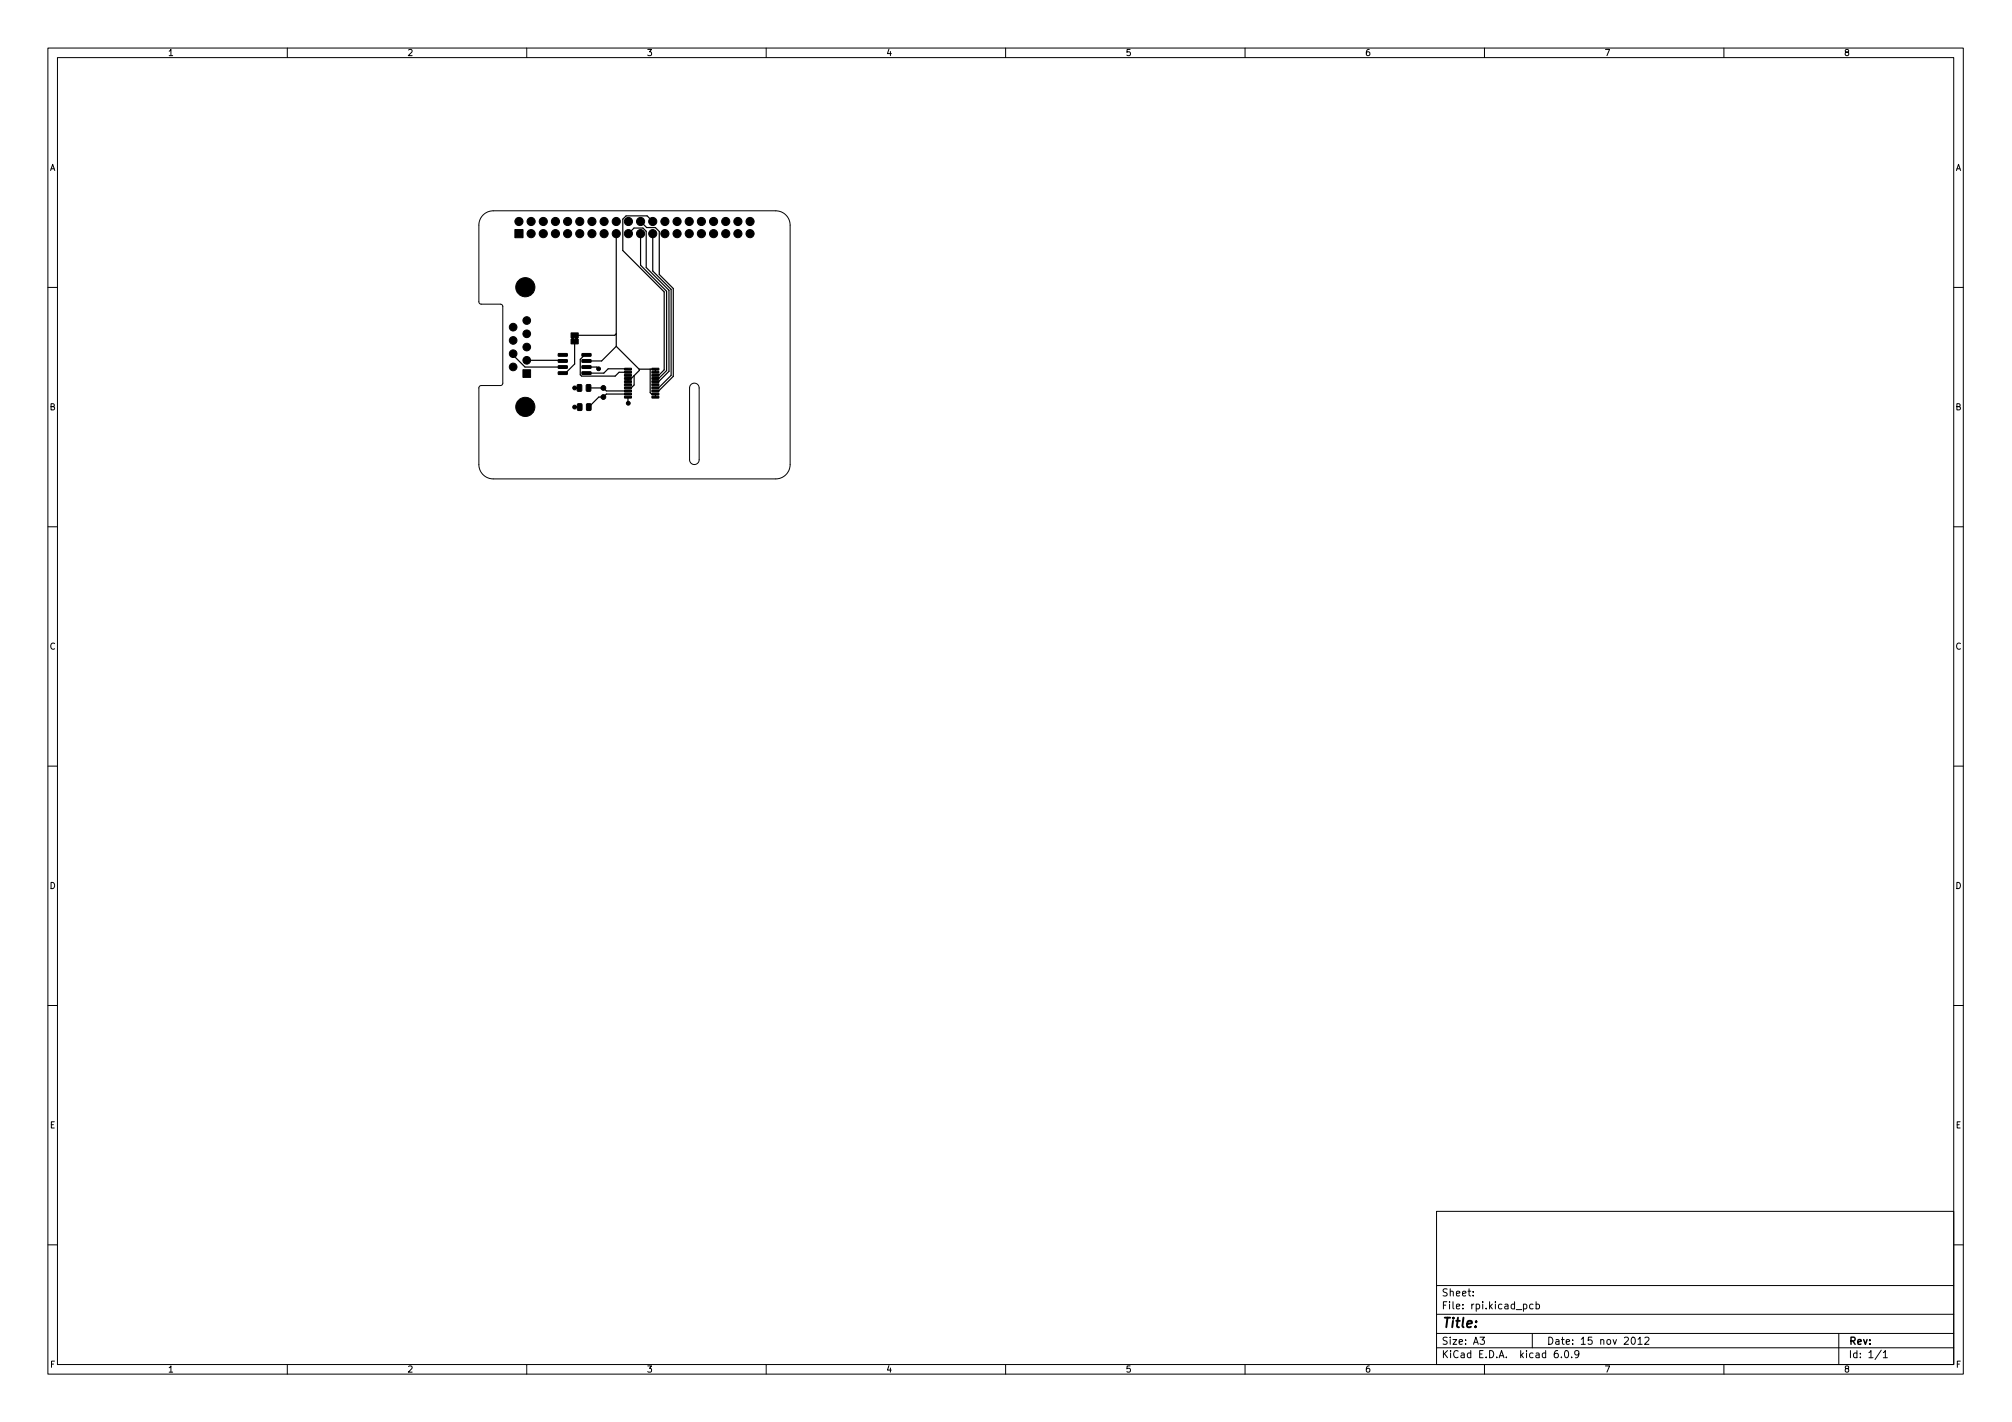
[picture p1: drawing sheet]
<svg xmlns="http://www.w3.org/2000/svg" width="420mm" height="297mm" viewBox="0 0 420 297" stroke-linecap="round" stroke-linejoin="round" font-family="sans-serif">
<defs><g id="words">
<text font-size="2.8" x="301" y="277.3">Title:</text>
<g font-size="2.1">
<text x="301" y="273.5">File: rpi.kicad_pcb</text>
<text x="301" y="270.8">Sheet:</text>
<text x="301" y="280.9">Size: A3</text>
<text x="323" y="280.9">Date: 15 nov 2012</text>
<text x="386" y="280.9">Rev:</text>
<text x="301" y="283.7">KiCad E.D.A. kicad 6.0.9</text>
<text x="386" y="283.7">Id: 1/1</text>
</g>
<g font-size="1.8">
<text x="35" y="11.7">1</text>
<text x="85" y="11.7">2</text>
<text x="135" y="11.7">3</text>
<text x="185" y="11.7">4</text>
<text x="235" y="11.7">5</text>
<text x="285" y="11.7">6</text>
<text x="335" y="11.7">7</text>
<text x="385" y="11.7">8</text>
<text x="10.3" y="35.7">A</text>
<text x="408.3" y="35.7">A</text>
<text x="10.3" y="85.7">B</text>
<text x="408.3" y="85.7">B</text>
<text x="10.3" y="135.7">C</text>
<text x="408.3" y="135.7">C</text>
<text x="10.3" y="185.7">D</text>
<text x="408.3" y="185.7">D</text>
<text x="10.4" y="235.7">E</text>
<text x="408.4" y="235.7">E</text>
<text x="10.4" y="285.7">F</text>
<text x="35" y="286.7">1</text>
<text x="85" y="286.7">2</text>
<text x="135" y="286.7">3</text>
<text x="185" y="286.7">4</text>
<text x="235" y="286.7">5</text>
<text x="285" y="286.7">6</text>
<text x="335" y="286.7">7</text>
<text x="385" y="286.7">8</text>
<text x="408.4" y="285.7">F</text>
</g>
</g></defs>
<g fill="none" stroke="#000" stroke-width=".21">
<path d="M10 10h400v277h-400zM12 12h396v273h-396zM60 10v2M110 10v2M160 10v2M210 10v2M260 10v2M310 10v2M360 10v2M100.9 44.9a3 3 0 0 1 2.1-.9h59a3 3 0 0 1 3 3v50a3 3 0 0 1-3 3h-59a3 3 0 0 1-3-3v-16.1l.5-.4h4.1l.3-.1 .1-.4v-16.1l-.5-.4h-4.1l-.4-.4v-16.1a3 3 0 0 1 .9-2.1zM10 60h2M408 60h2"/>
<path d="M144.3 80.3a1 1 0 0 1 1.1-.2 1 1 0 0 1 .6 .9v15a1 1 0 0 1-1 1 1 1 0 0 1-1-1v-15zM10 110h2M408 110h2M10 160h2M408 160h2M10 210h2M408 210h2M300 253h108v32h-108zM10 260h2M300 278.5h108M300 274.5h108M300 268.5h108"/>
<path d="M307.6 270.6v.1M307.6 269.8v.1M309.1 279.3h.9l-.5 .6 .4 .1v.7l-.2 .1-.6-.1M318.1 272.5l.5-.1 .2 .3-.1 .6h-.6M320 278.5v3M320.1 272.5l-.4-.1-.3 .3 .2 .6h.5M320.8 272.5l.4-.1 .3 .3-.1 .6h-.6M320.8 271.9v1.5M340.9 279.4l.1-.1a.8 .8 0 0 1 .5 .8 .8 .8 0 0 1-.5 .7 .99 .99 0 0 1-.1-1.4zM342.1 279.7l.4-.4v1.5M343.5 279.5l.6-.2 .3 .4-1 1.1h1M384 278.5v6.5"/>
<path d="M408 260h2M60 285v2M110 285v2M160 285v2M210 285v2M260 285v2M300 281.5h108M310 285v2M325.3 282.1l-.4 .1a1.01 1.01 0 0 0 0 1.4l.4-.1 .1-.5-.3-.3-.4 .1-.1 .2M326.1 283.5v.1M326.9 282.2l.2-.1a.8 .8 0 0 1 .5 .8 .8 .8 0 0 1-.5 .7 1 1 0 0 1-.2-1.4zM328.2 283.5v.1"/>
<path d="M329.7 282.8l-.3 .2h-.3l-.3-.2 .2-.6 .4-.1 .2 .2a.99 .99 0 0 1-.3 1.3h-.3M342.1 280.8h.8M360 285v2M392.8 282l-1.2 2M393.3 282.5l.4-.4v1.5M393.3 283.6h.8"/>
</g>
<g fill="#000" stroke="#000" stroke-width=".21">
<path d="M107.5 48h1.7v1.7h-1.7zM109.2 77.2h1.6v1.6h-1.6zM116.6 73.9l1.8-.1 .1 .5-1.9 .1zM116.6 75.1h1.8l.1 .5-1.9 .1zM116.6 76.4h1.8l.1 .5-1.9 .1zM116.6 77.7h1.8l.1 .4-1.9 .1zM119.4 70.4h.4v.5h-.4zM120.2 70.4h.4v.5h-.4zM119.2 70.8h1.6v1h-1.6zM119.2 69.5h1.6v1h-1.6zM121.5 77.7h1.9v.4l-1.8 .1zM121.5 76.4h1.9v.5l-1.8 .1z"/>
<path d="M121.5 75.1h1.9v.5l-1.8 .1zM121.5 73.9l1.9-.1v.5l-1.8 .1zM130.4 76.9h1.4l.1 .3-1.4 .1zM130.4 77.6h1.4l.1 .3-1.4 .1zM130.4 78.2h1.4l.1 .3-1.4 .1zM130.4 78.9h1.4l.1 .3-1.4 .1zM130.4 79.5h1.4l.1 .3-1.4 .1zM136.2 79.5h1.3l.1 .3-1.4 .1zM136.2 78.9h1.3l.1 .3-1.4 .1zM136.2 78.2h1.3l.1 .3-1.4 .1zM136.2 77.6h1.3l.1 .3-1.4 .1zM136.2 76.9h1.3l.1 .3-1.4 .1z"/>
<path d="M120.6 80.4l.6-.1 .3 .2v1l-.2 .2-.5 .1-.3-.2zM120.6 84.4l.7-.1 .2 .2v1l-.1 .2-.6 .1-.2-.2zM122.5 80.4l.7-.1 .2 .2v1l-.2 .2-.6 .1-.2-.2zM122.5 84.4l.7-.1 .2 .2 .1 1-.2 .2-.6 .1-.2-.2zM130.4 80.2h1.4l.1 .3-1.4 .1zM130.4 80.8h1.4l.1 .4h-1.4zM130.4 81.5h1.4l.1 .3-1.4 .1zM130.4 82.1h1.4l.1 .4h-1.4zM130.4 82.8h1.4l.1 .3-1.4 .1zM136.2 82.8h1.3l.1 .3-1.4 .1zM136.2 82.1h1.3l.1 .4h-1.4zM136.2 81.5h1.3l.1 .3-1.4 .1z"/>
<path d="M136.2 80.8h1.3l.1 .4h-1.4zM136.2 80.2h1.3l.1 .3-1.4 .1z"/>
<circle cx="108.4" cy="46.3" r=".85"/>
<circle cx="109.7" cy="60" r="2"/>
<circle cx="110.9" cy="46.3" r=".85"/>
<circle cx="110.9" cy="48.8" r=".85"/>
<circle cx="113.4" cy="46.3" r=".85"/>
<circle cx="113.4" cy="48.8" r=".85"/>
<circle cx="116" cy="46.3" r=".85"/>
<circle cx="116" cy="48.8" r=".85"/>
<circle cx="118.5" cy="48.8" r=".85"/>
<circle cx="118.5" cy="46.3" r=".85"/>
<circle cx="121.1" cy="48.8" r=".85"/>
<circle cx="121.1" cy="46.3" r=".85"/>
<circle cx="123.6" cy="48.8" r=".85"/>
<circle cx="123.6" cy="46.3" r=".85"/>
<circle cx="126.1" cy="48.8" r=".85"/>
<circle cx="126.1" cy="46.3" r=".85"/>
<circle cx="128.7" cy="46.3" r=".85"/>
<circle cx="128.7" cy="48.8" r=".85"/>
<circle cx="131.2" cy="48.8" r=".85"/>
<circle cx="131.2" cy="46.3" r=".85"/>
<circle cx="133.8" cy="46.3" r=".85"/>
<circle cx="133.8" cy="48.8" r=".85"/>
<circle cx="136.3" cy="48.8" r=".85"/>
<circle cx="136.3" cy="46.3" r=".85"/>
<circle cx="138.8" cy="48.8" r=".85"/>
<circle cx="138.8" cy="46.3" r=".85"/>
<circle cx="141.4" cy="48.8" r=".85"/>
<circle cx="141.4" cy="46.3" r=".85"/>
<circle cx="143.9" cy="46.3" r=".85"/>
<circle cx="143.9" cy="48.8" r=".85"/>
<circle cx="146.5" cy="46.3" r=".85"/>
<circle cx="146.5" cy="48.8" r=".85"/>
<circle cx="149" cy="48.8" r=".85"/>
<circle cx="149" cy="46.3" r=".85"/>
<circle cx="151.5" cy="48.8" r=".85"/>
<circle cx="151.5" cy="46.3" r=".85"/>
<circle cx="154.1" cy="46.3" r=".85"/>
<circle cx="154.1" cy="48.8" r=".85"/>
<circle cx="156.6" cy="48.8" r=".85"/>
<circle cx="156.6" cy="46.3" r=".85"/>
<circle cx="107.2" cy="73.9" r=".8"/>
<circle cx="107.2" cy="68.3" r=".8"/>
<circle cx="107.2" cy="76.7" r=".8"/>
<circle cx="107.2" cy="71.1" r=".8"/>
<circle cx="110" cy="72.5" r=".8"/>
<circle cx="110" cy="67" r=".8"/>
<circle cx="110" cy="69.7" r=".8"/>
<circle cx="110" cy="75.3" r=".8"/>
<circle cx="125" cy="77" r=".4"/>
<circle cx="109.7" cy="85" r="2"/>
<circle cx="120" cy="85" r=".4"/>
<circle cx="120" cy="81" r=".4"/>
<circle cx="126" cy="82.9" r=".5"/>
<circle cx="126" cy="81" r=".5"/>
<circle cx="131.2" cy="84.2" r=".4"/>
</g>
<g fill="none" stroke="#000" stroke-width=".25">
<path d="M128.7 48.8v23.5M131.2 48.8l1.2-1.2h1.9l.6 .7v7.6l4.8 4.7v17l-2.1 2.1h-.7M133.8 46.3l1.2 1.2h1.9l.8 .9v8.9l2.9 3v18.3l-3 3.1h-.7M133.8 48.8v6.6l5.4 5.4v16.6l-1.6 1.7h-.7M136.3 48.8v7.8l3.9 3.9v17.9l-2.6 2.6h-.7M136.3 46.3l-1.2-1.2h-4.4l-.6 .7v6.5l8.6 8.7v16.3l-1.1 1.1h-.7M107.2 73.9v.3l2.4 2.5h7.9M110 75.3h7.4l.1 .1M120 71.3v4.7l-1.9 1.9h-.6M122.5 76.7h2.1l.4 .3M122.5 74.1h-.4l-.9 1v3.2l.3 .3h7l.8-.8h1.8M128.7 72.3l4.8 4.8h3.4v.7"/>
<path d="M128.7 69.7l-.3 .3h-8.4M128.7 72.3l-3.1 3.1h-3.1M131.1 77.1l-4.1-.1-.9 .9h-3.6M132.4 78.5v1.9l-.6 .6h-.7M133.5 77.1v.3l-1.7 1.7h-.7v.6M135.8 77.1v4.9l.3 .3h.8v.7M120 81h1M120 85h1.1M122.9 81h3.1l.6 .7h4.5M131.1 83l.1 1.2M131.1 82.3h-4.5l-.6 .6h-.9l-2.2 2.1"/>
</g>
<use href="#words"/>
</svg>
